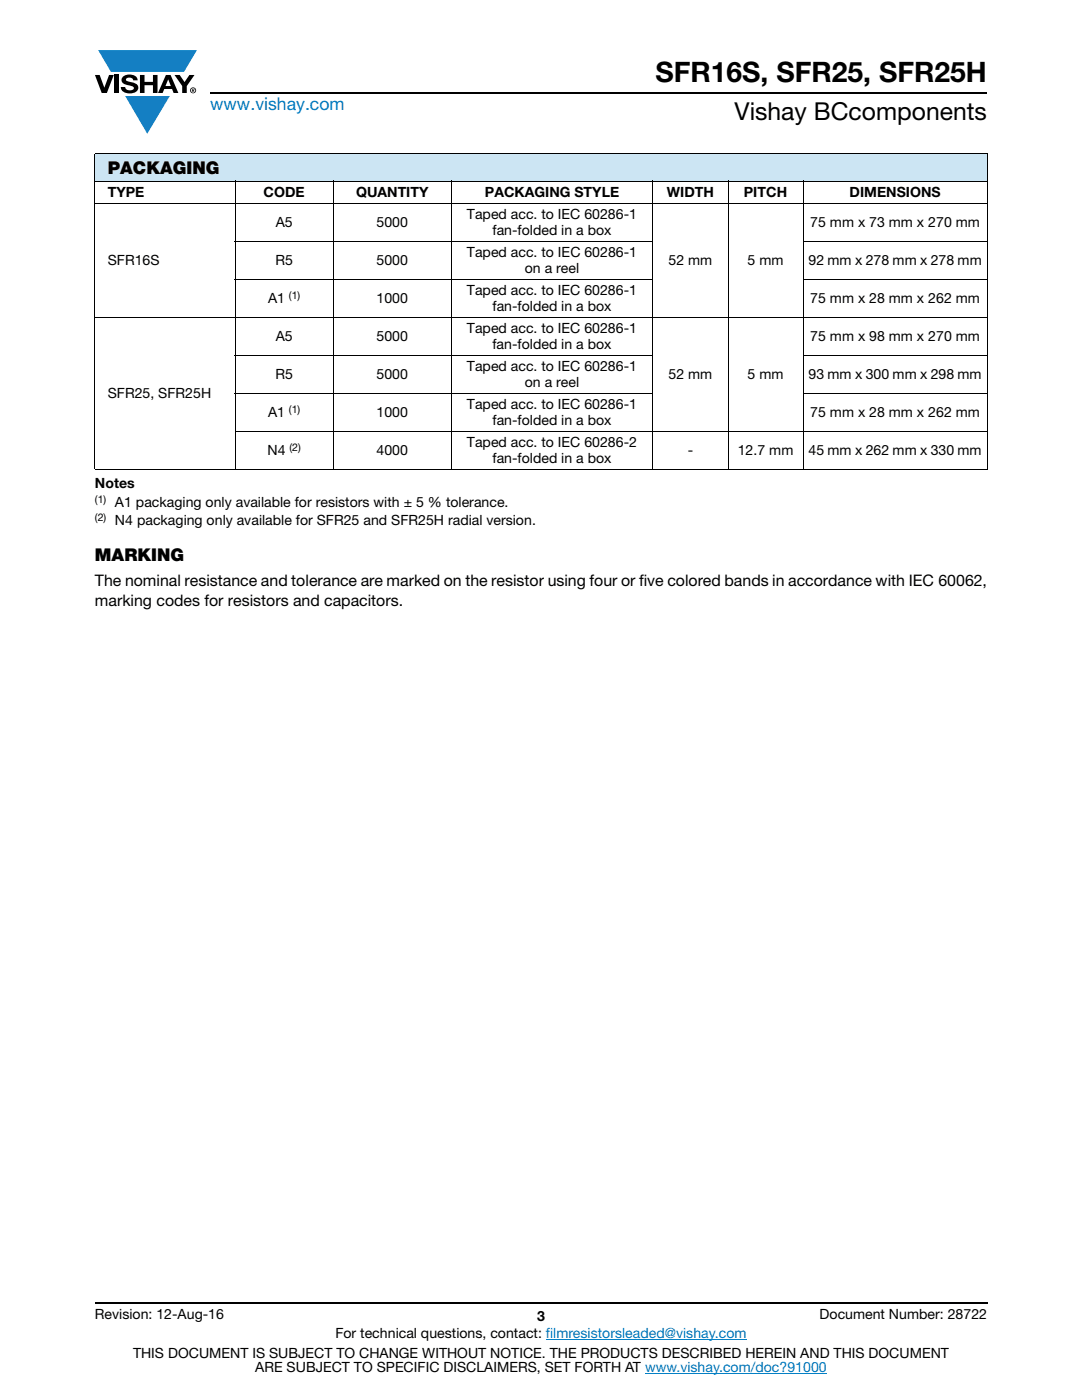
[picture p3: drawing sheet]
<svg xmlns="http://www.w3.org/2000/svg" width="216mm" height="279mm" viewBox="0 0 216 279" stroke-linecap="round" stroke-linejoin="round" font-family="sans-serif">
<defs><g id="words">
<text font-size="5.6" x="130.8" y="16.4">SFR16S, SFR25, SFR25H</text>
<text font-size="4.9" x="146.6" y="24">Vishay BCcomponents</text>
<text font-size="3.5" fill="#007ec4" x="42" y="21.9">www.vishay.com</text>
<g font-size="3.5">
<text x="21.5" y="34.8">PACKAGING</text>
<text x="18.9" y="111.9">MARKING</text>
</g>
<g font-size="3.2">
<text x="18.9" y="117">The nominal resistance and tolerance are marked on the resistor using four or five colored bands in accordance with IEC 60062,</text>
<text x="18.9" y="120.9">marking codes for resistors and capacitors.</text>
</g>
<g font-size="2.8">
<text x="21.5" y="39.3">TYPE</text>
<text x="52.6" y="39.3">CODE</text>
<text x="71.1" y="39.3">QUANTITY</text>
<text x="96.8" y="39.3">PACKAGING STYLE</text>
<text x="133.1" y="39.3">WIDTH</text>
<text x="148.5" y="39.3">PITCH</text>
<text x="169.5" y="39.3">DIMENSIONS</text>
<text x="55" y="45.3">A5</text>
<text x="75.1" y="45.3">5000</text>
<text x="93.2" y="43.7">Taped acc. to IEC 60286-1</text>
<text x="98.3" y="46.9">fan-folded in a box</text>
<text x="161.7" y="45.3">75 mm x 73 mm x 270 mm</text>
<text x="21.5" y="52.9">SFR16S</text>
<text x="54.9" y="52.9">R5</text>
<text x="75.1" y="52.9">5000</text>
<text x="93.2" y="51.3">Taped acc. to IEC 60286-1</text>
<text x="133.4" y="52.9">52 mm</text>
<text x="149.2" y="52.9">5 mm</text>
<text x="161.3" y="52.9">92 mm x 278 mm x 278 mm</text>
<text x="93.2" y="58.9">Taped acc. to IEC 60286-1</text>
<text x="104.7" y="54.5">on a reel</text>
<text x="53.5" y="60.5">A1</text>
<text x="75.1" y="60.5">1000</text>
<text x="98.3" y="62.1">fan-folded in a box</text>
<text x="161.7" y="60.5">75 mm x 28 mm x 262 mm</text>
<text x="55" y="68.1">A5</text>
<text x="75.1" y="68.1">5000</text>
<text x="93.2" y="66.5">Taped acc. to IEC 60286-1</text>
<text x="98.3" y="69.7">fan-folded in a box</text>
<text x="161.7" y="68.1">75 mm x 98 mm x 270 mm</text>
<text x="54.9" y="75.6">R5</text>
<text x="75.1" y="75.6">5000</text>
<text x="93.2" y="74.1">Taped acc. to IEC 60286-1</text>
<text x="104.7" y="77.2">on a reel</text>
<text x="133.4" y="75.6">52 mm</text>
<text x="149.2" y="75.6">5 mm</text>
<text x="161.3" y="75.6">93 mm x 300 mm x 298 mm</text>
<text x="21.5" y="79.4">SFR25, SFR25H</text>
<text x="53.5" y="83.2">A1</text>
<text x="75.1" y="83.2">1000</text>
<text x="93.2" y="81.7">Taped acc. to IEC 60286-1</text>
<text x="161.7" y="83.2">75 mm x 28 mm x 262 mm</text>
<text x="93.2" y="89.2">Taped acc. to IEC 60286-2</text>
<text x="98.3" y="84.8">fan-folded in a box</text>
<text x="53.4" y="90.8">N4</text>
<text x="75.1" y="90.8">4000</text>
<text x="98.3" y="92.4">fan-folded in a box</text>
<text x="137.2" y="90.8">-</text>
<text x="147.2" y="90.8">12.7 mm</text>
<text x="161.3" y="90.8">45 mm x 262 mm x 330 mm</text>
<text x="18.9" y="97.3">Notes</text>
<text x="22.9" y="101.2">A1 packaging only available for resistors with ± 5 % tolerance.</text>
<text x="22.9" y="104.8">N4 packaging only available for SFR25 and SFR25H radial version.</text>
<text x="18.9" y="263.3">Revision: 12-Aug-16</text>
<text x="107.2" y="263.6">3</text>
<text x="163.6" y="263.3">Document Number: 28722</text>
<text x="66.9" y="267.1">For technical questions, contact: filmresistorsleaded@vishay.com</text>
<text x="26.5" y="271">THIS DOCUMENT IS SUBJECT TO CHANGE WITHOUT NOTICE. THE PRODUCTS DESCRIBED HEREIN AND THIS DOCUMENT</text>
<text x="50.9" y="273.8">ARE SUBJECT TO SPECIFIC DISCLAIMERS, SET FORTH AT www.vishay.com/doc?91000</text>
</g>
<g font-size="2.1">
<text x="57.7" y="59.6">(1)</text>
<text x="57.7" y="82.4">(1)</text>
<text x="57.8" y="90">(2)</text>
<text x="18.9" y="100.4">(1)</text>
<text x="18.9" y="103.9">(2)</text>
</g>
</g></defs>
<g fill="#147fc3">
<path d="M19.6 10h19.7l-2.6 4.3h-1.1h-13.5z"/>
<path d="M25 19.2h8.9l-4.5 7.5z"/>
</g>
<g fill="#000">
<path d="M18.9 15h1l.9 2.5 1-2.5h.9l-1.4 3.6h-1zM22.9 15h.9v3.6h-.9zM24.6 15.3a2.1 2.1 0 0 1 2.8 .3l.1 .4h-.9a.79 .79 0 0 0-.7-.5 .79 .79 0 0 0-.8 .4l.3 .3 1 .2a1.08 1.08 0 0 1 1.2 1 1.08 1.08 0 0 1-1.1 1.2 1.73 1.73 0 0 1-2.4-1.2h.9a.96 .96 0 0 0 .8 .6 .96 .96 0 0 0 .9-.4 1.31 1.31 0 0 0-1.2-.6 1.03 1.03 0 0 1-1.1-.6 1.03 1.03 0 0 1 .2-1.1zM27.9 15h.9v1.3h1.7v-1.3h.9v3.6h-.9v-1.6h-1.7v1.6h-.9zM34.8 15h1.1l.9 1.4 1-1.4h1l-1.5 2.2v1.4h-.9v-1.4z"/>
<path d="M33.6 15.9l.5 1.3h-1.1zM33.1 15l-1.6 3.6h1l.3-.8h1.5l.3 .8h1l-1.6-3.6z"/>
<path d="M38.4 17.8h.2v.2h-.2zM38.3 17.7v.7h.1v-.3l.4 .3-.2-.3 .2-.2-.1-.2z"/>
<path d="M38.1 18a.46 .46 0 0 1 .9 0 .46 .46 0 0 1-.9 0zM37.9 18a.6 .6 0 0 0 1.2 0 .6 .6 0 0 0-1.2 0z"/>
</g>
<path d="M42 18.6h155M18.9 260h178.1" fill="none" stroke="#000" stroke-width=".36"/>
<path d="M108.9 267.3h40.1M128.7 274h36.3" fill="none" stroke="#007ec4" stroke-width=".2"/>
<path d="M18.9 30.7h178.1v5.5h-178.1z" fill="#cce5f3"/>
<g fill="none" stroke="#000" stroke-width=".2">
<path d="M18.9 30.7h178.1M18.9 36.2h178.1M18.9 30.8v62.8M46.9 36.1v57.7M66.5 36.1v57.7M90 36.1v57.7M130.3 36.1v57.7M145.3 36.1v57.7M160.3 36.1v57.7M197 30.8v62.8M18.9 40.6h178.1M46.8 48.2h83.5"/>
<path d="M46.8 55.8h83.5M160.2 48.2h36.8M160.2 55.8h36.8M18.9 63.4h178.1M46.8 71h83.5M46.8 78.5h83.5M160.2 71h36.8M160.2 78.5h36.8M18.9 93.7h178.1M46.8 86.1h150.2"/>
</g>
<use href="#words"/>
</svg>
